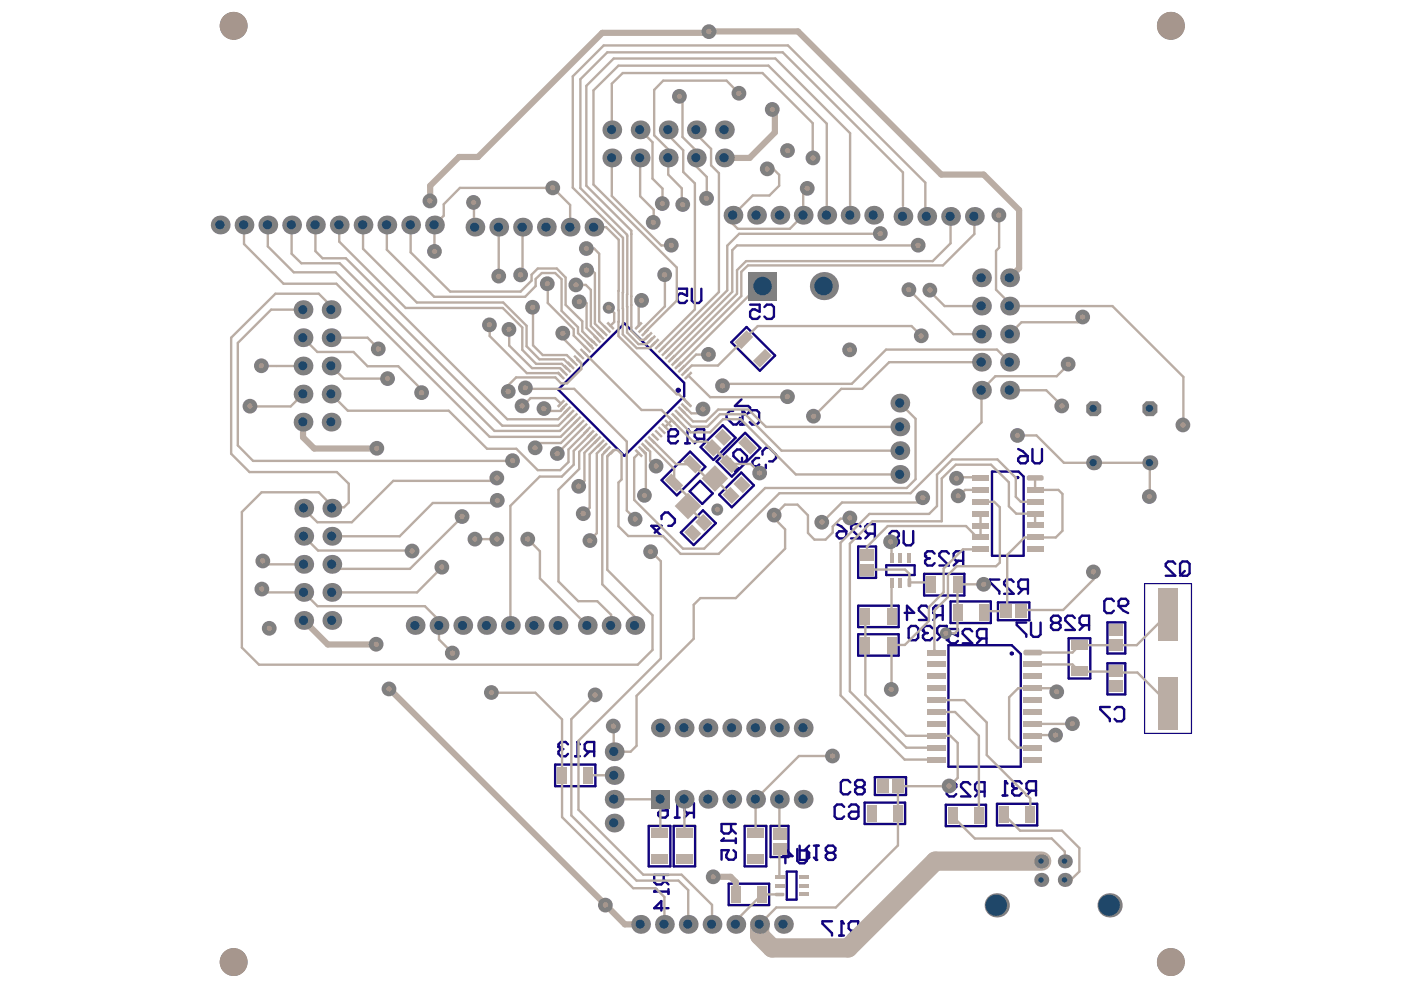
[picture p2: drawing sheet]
<svg xmlns="http://www.w3.org/2000/svg" width="297mm" height="210mm" viewBox="0 0 297 210" stroke-linecap="round" stroke-linejoin="round" font-family="sans-serif">
<g fill="none" stroke="#11037f" stroke-width=".5">
<path d="M155.1 72.6l3.2-3.3 6 6.1-3.2 3.2zM118.4 82.6l14-14 12.7 12.6v2.8l-12.7 12.7zM148.5 94.8l4.7-4.6 2.8 2.6-4.7 4.7zM151.9 97.8l6.1-6 3.2 3.2-6 6zM210.3 100h5.7l1 1v16.8h-6.7zM140.3 101.8l6-6 3.3 3.2-6.1 6zM144.4 112.9l4.6-4.7 2.8 2.7-4.7 4.7zM146.2 104.2l2.2-2.2 2.7 2.6-2.2 2.2zM152.5 104.9l4.7-4.7 2.6 2.7-4.6 4.7zM182 115.9h3.7v6.6h-3.7zM187.9 119.9h6v2h-6zM182 128.4h8.5v4.6h-8.5z"/>
<path d="M182 134.5h8.5v4.5h-8.5zM195.9 121.7h8.6v4.6h-8.6zM201.1 136.8h13.4l1.9 1.9v23.9h-15.3zM201.5 127.5h8.6v4.6h-8.6zM211.6 127.7h6.6v3.8h-6.6zM226.6 135.3h4.6v8.6h-4.6zM234.8 132h3.8v6.6h-3.8zM234.8 140.6h3.8v6.6h-3.8zM117.7 162.1h8.5v4.6h-8.5zM137.5 175.1h4.6v8.6h-4.6zM142.8 175.1h4.6v8.6h-4.6zM153 178.2h3"/>
<path d="M155 174.7v1.5l-.5 .5h-1l-.5-.5v-1.5h3M155 175.7l1 1M156 177.7v1M157.9 175.1h4.6v8.6h-4.6zM163.4 175.1h3.8v6.6h-3.8zM183.3 170.2h8.6v4.5h-8.6zM185.5 164.8h6.6v3.8h-6.6zM200.5 170.6h8.6v4.6h-8.6zM211.4 170.4h8.5v4.6h-8.5zM154.5 187.4h8.6v4.5h-8.6zM166.8 184.8h2.1v5.9h-2.1z"/>
</g>
<path d="M242.7 123.7h9.9v31.8h-9.9z" fill="none" stroke="#11037f" stroke-width=".25"/>
<circle cx="153" cy="178.2" r=".25" fill="#11037f"/>
<path d="M143.6 61.2h2.1v1.5l-1-.5h-.6l-.5 .5v1l.5 .5h1.1l.5-.5M146.7 61.2v2.5l.5 .5h1l.5-.5v-2.5M161 97.1h-.7l-.8 .7v.7l.4 .4M161.7 96.4v-.7l.7-.8h.7l1.4 1.5v.7l-.7 .7h-.7M153.5 177.7l-.5 .5M155.5 180.3l.5 .5v1l-.5 .5h-1l-.5-.5v-.5l.5-1h-1.5v2M166 181.5h2l-1.5-1.5v3M169 180v2.5l.5 .5h1l.6-.5v-2.5" fill="none" stroke="#11037f" stroke-width=".5"/>
<circle cx="159.9" cy="98.9" r=".25" fill="#11037f"/>
<g fill="none" stroke="#11037f" stroke-width=".5">
<path d="M159 64.6h2.1v1.5l-1.1-.5h-.5l-.5 .5v1l.5 .5h1.1l.5-.5M162.1 65.1l.5-.5h1l.5 .5v2l-.5 .5h-1l-.5-.5M159.9 98.9h.7M161 98.5l-.4 .4M162.4 98.5v.7l-.7 .7h-.7l-.4-.3v-.7M177.4 113.1l.5-.5h1.5v1.1l-.5 .5h-1l-.5-.5zM177.4 111.1l1 .5 1 1M182.5 111.6l-.5-.5h-1.1l-.5 .5v.5l2.1 2.1h-2.1M184.5 113.1l-1 1.1M185.5 113.1h-1.5l-.5-.5v-1l.5-.5h1.5v3.1M191.8 129.9h2l-1.5-1.5v3.1M196.8 128.9l-.5-.5h-1l-.5 .5v.5l2 2.1h-2"/>
<path d="M197.7 133.2l-.5-.5h-1l-.5 .5v.5M198.9 130.4l-1 1.1M199.7 134.7l-1 1M199.9 130.4h-1.5l-.5-.5v-1l.5-.5h1.5v3.1M200.7 134.7h-1.5l-.5-.5v-1l.5-.5h1.5v3M179 171.1l-.5-.5h-1l-.5 .5v2l.5 .5h1l.5-.5M180 171.1l.5-.5h1l.5 .5v2l-.5 .5h-1l-.5-.5v-.5l.5-.5h1.5M180.3 165.9l-.5-.5h-1l-.5 .5v2l.5 .5h1l.5-.5M181.8 166.9l-.5 .5v.5l.5 .5h1l.5-.5v-.5l-.5-.5M181.8 166.9l-.5-.5v-.5l.5-.5h1l.5 .5v.5l-.5 .5M181.8 166.9h1"/>
</g>
<circle cx="195.7" cy="133.7" r=".25" fill="#11037f"/>
<path d="M198.2 117.4l-.5-.5h-1.1l-.5 .5v.5M201.2 117.4l-.5-.5h-1l-.5 .5v.5l2 2h-2M203.2 118.9l-1 1M204.2 118.9h-1.5l-.5-.5v-1l.5-.5h1.5v3M192.7 133.2l.5-.5h1l.5 .5v2l-.5 .5h-1l-.5-.5zM195.7 133.7l.5 .5M196.2 134.2h.5M196.2 134.2l-.5 .5v.5l.5 .5h1l.5-.5" fill="none" stroke="#11037f" stroke-width=".5"/>
<circle cx="196.1" cy="117.9" r=".25" fill="#11037f"/>
<path d="M196.1 117.9l.5 .5M196.6 118.4h.5M196.6 118.4l-.5 .5v.5l.5 .5h1.1l.5-.5M216.6 166.1l-.5-.5h-1l-.5 .5v.5M218.6 167.7l-1 1M219.7 167.7h-1.6l-.5-.6v-1l.5-.5h1.6v3.1" fill="none" stroke="#11037f" stroke-width=".5"/>
<circle cx="214.6" cy="166.6" r=".25" fill="#11037f"/>
<path d="M212.6 168.7h1M213.1 165.6v3.1M214.6 166.6l.5 .5M215.1 167.1h.5M215.1 167.1l-.5 .6v.5l.5 .5h1l.5-.5" fill="none" stroke="#11037f" stroke-width=".5"/>
<circle cx="213.1" cy="165.6" r=".25" fill="#11037f"/>
<g fill="none" stroke="#11037f" stroke-width=".5">
<path d="M215.9 97.2l.5-.5h1.5v1l-.5 .5h-1l-.5-.5zM215.9 95.2l1 .5 1 1M218.9 95.2v2.5l.5 .5h1l.5-.5v-2.5M249.2 119.6l-.5-.6h-1l-.5 .6v.5l2 2h-2M250.2 119.6l.5-.6h1l.5 .6v2l-.5 .5h-1l-.5-.5zM211.9 122.9h-2v.5l2 2v.5M214.9 123.4l-.5-.5h-1l-.5 .5v.5l2 2h-2M216.9 124.9l-1 1M217.6 132h-2v.5l2 2v.5M217.9 124.9h-1.5l-.5-.5v-1l.5-.5h1.5v3M218.6 132v2.5l.5 .5h1l.5-.5v-2.5M251.2 121.1l-1 1"/>
<path d="M143.1 173.3h1M143.6 170.3v3M146.1 172.3l-1 1M147.1 172.3h-1.5l-.5-.5v-1l.5-.5h1.5v3M213.1 165.6l.5 .5"/>
</g>
<circle cx="143.6" cy="170.3" r=".25" fill="#11037f"/>
<path d="M122.4 157.3v3M125 159.3l-1 1M126 159.3h-1.5l-.5-.5v-1l.5-.5h1.5v3M121.9 160.3h1.1M139.6 170.3l1 .5 1 1M139.6 172.3l.5-.5h1.5v1l-.5 .5h-1l-.5-.5zM143.6 170.3l.5 .5" fill="none" stroke="#11037f" stroke-width=".5"/>
<circle cx="122.4" cy="157.3" r=".25" fill="#11037f"/>
<path d="M120.4 157.8l-.5-.5h-1l-.5 .5v.5M122.4 157.3l.6 .5" fill="none" stroke="#11037f" stroke-width=".5"/>
<circle cx="118.4" cy="158.3" r=".25" fill="#11037f"/>
<path d="M138.8 112.9l1.5-1.4h-2.2l2.2 2.2M140.3 110.1v-.7l.7-.7h.7l1.4 1.4v.7l-.7 .7h-.7M118.4 158.3l.5 .5M118.9 158.8h.5M118.9 158.8l-.5 .5v.5l.5 .5h1l.5-.5M177.9 198.4h1M178.4 195.3v3.1M180.9 197.3l-1 1.1M182 197.3h-1.6l-.5-.5v-1l.5-.5h1.6v3.1" fill="none" stroke="#11037f" stroke-width=".5"/>
<circle cx="178.4" cy="195.3" r=".25" fill="#11037f"/>
<path d="M169.5 179.3v3h1.6l.5-.5v-1l-.5-.5h-1.6M171.6 179.3l-1.1 1M172.6 179.3h1M173.1 179.3v3M176.4 195.3h-2v.5l2 2.1v.5M178.4 195.3l.5 .5" fill="none" stroke="#11037f" stroke-width=".5"/>
<circle cx="173.1" cy="182.3" r=".25" fill="#11037f"/>
<g fill="none" stroke="#11037f" stroke-width=".5">
<path d="M154.1 97.4l2.2 2.2-.4 .3 .7-.7M155.5 96l.8-.7h.7l1.4 1.4v.7l-.7 .7h-.7l-1.5-1.4zM157.3 97.1v1.4M189.1 114.1l-.5 .5v.5l.5 .5h1l.5-.5v-.5l-.5-.5M189.1 114.1l-.5-.5v-.5l.5-.5h1l.5 .5v.5l-.5 .5M189.1 114.1h1M191.6 112.6v2.5l.5 .5h1l.5-.5v-2.5M201.1 133.4h2v1.5l-1-.5h-.5l-.5 .5v1l.5 .5h1l.5-.5M206.1 133.9l-.5-.5h-1l-.5 .5v.5l2 2h-2M208.1 135.4l-1 1M209.2 135.4h-1.6l-.5-.5v-1l.5-.5h1.6v3M200.7 167.3h1.5l.5-.5v-.5l-.5-.5h-1l-.5 .5v2.1l.5 .5h1l.5-.5"/>
<path d="M205.7 166.3l-.5-.5h-.9l-.5 .5v.5l1.9 2.1h-1.9M207.7 167.9l-1 1M208.8 167.9h-1.6l-.5-.6v-1l.5-.5h1.6v3.1M172.6 181.8l.5 .5M175.6 180.8l-.5 .5v.5l.5 .5h1l.5-.5v-.5l-.5-.5M175.6 180.8l-.5-.5v-.5l.5-.5h1l.5 .5v.5l-.5 .5M175.6 180.8h1"/>
</g>
<circle cx="154.1" cy="97.4" r=".25" fill="#11037f"/>
<g fill="none" stroke="#11037f" stroke-width=".5">
<path d="M154.1 97.4h.7M223.3 132.1l-.5-.5v-.6l.5-.5h1.1l.5 .5v.6l-.5 .5M223.3 132.1l-.5 .5v.5l.5 .5h1.1l.5-.5v-.5l-.5-.5M223.3 132.1h1.1M227.9 131l-.5-.5h-1l-.5 .5v.6l2 2h-2M229.9 132.6l-1 1M230.9 132.6h-1.5l-.5-.5v-1.1l.5-.5h1.5v3.1M236.2 127.5l-.5-.5h-1.1l-.5 .5v2l.5 .5h1.1l.5-.5M237.2 127.5l.5-.5h1l.5 .5v.5l-.5 .5h-1.5zM237.2 128.5l1 1 1 .5M138.7 189h3M140.7 185.5v1.5l-.5 .5h-1l-.5-.5v-1.5h3"/>
<path d="M140.7 186.5l1 1M141.7 188.5v1"/>
</g>
<circle cx="138.7" cy="189" r=".25" fill="#11037f"/>
<path d="M156.9 90h1M157.4 87v3M158.9 87.5l.5-.5h1.1l.5 .5v2l-.5 .5h-1.1l-.5-.5M139.2 188.5l-.5 .5M141.7 192.6h-3l1.5-1.6v2.1" fill="none" stroke="#11037f" stroke-width=".5"/>
<circle cx="157.4" cy="87" r=".25" fill="#11037f"/>
<path d="M145.3 94h1M145.8 91v3M148.3 93l-1 1M149.3 93h-1.5l-.5-.5v-1l.5-.5h1.5v3M155.5 87.1h-.8l-.7 .8v.7l1.5 1.4h.7l.7-.7v-.7M157.2 84.7l-1.4 1.4h2.8l.4 .3v.7l-.7 .8h-.7M157.4 87l.5 .5M235.3 149.9h-2v.5l2 2v.5M236.3 150.4l.5-.5h1l.5 .5v2l-.5 .5h-1l-.5-.5" fill="none" stroke="#11037f" stroke-width=".5"/>
<circle cx="145.8" cy="91" r=".25" fill="#11037f"/>
<g fill="none" stroke="#11037f" stroke-width=".5">
<path d="M141.7 92.5h1.5l.5-.5v-.5l-.5-.5h-1l-.5 .5v2l.5 .5h1l.5-.5M145.8 91l.5 .5"/>
<circle cx="143.8" cy="82.7" r=".3"/>
<circle cx="215.8" cy="101.2" r=".1"/>
<circle cx="214.5" cy="138.6" r=".2"/>
</g>
<path d="M94.1 43.3v2.4M70.2 64.9v.8M53.1 86.1v.1M64.4 107.8v.1M70.4 107.2v.6l.2-.2M71.4 100.1l2.5 2.5M55.6 124.9l.7 .7M93.1 131.5v1.1" fill="none" stroke="#baada4" stroke-width=".5"/>
<circle cx="100.7" cy="114.3" r=".25" fill="#baada4"/>
<path d="M100.5 48l.2 .2M105.4 101.4v.6M105.5 106.1l-.5 .5" fill="none" stroke="#baada4" stroke-width=".5"/>
<circle cx="105.4" cy="101.4" r=".25" fill="#baada4"/>
<g fill="none" stroke="#baada4" stroke-width=".5">
<path d="M113.6 59.1v1.6M118.4 79.1l.5 .5M120.2 78.2h.1M120.2 75.3l1.5 1.5M120.9 77.5h.1M122.4 76.1v.1M123 63.9l-.1 .1M109.4 80l-1.6 1.6M117.7 84.4l1.2 1.2M117.8 80l1.2 1.3M118.2 96.1v.1M120.5 95.3v2.7"/>
<path d="M121.6 95.6v2.9M124.5 91.2v.1M125.2 91.9v.1M125.9 92.6v.1M125 107.7l-1.3 1.2M126.5 113l-1.4 1.5v.2"/>
</g>
<circle cx="125.2" cy="73.3" r=".25" fill="#baada4"/>
<g fill="none" stroke="#baada4" stroke-width=".5">
<path d="M124.4 57.3h1.1l.6 .6M124.4 52.7h1.6l1 1.1M132.9 49.8l.1 .2M133.9 48.9v.8M124 63.9l.4 .4M124.2 60.4l1.1 1.1M125.2 73.3h.1M125.7 72.5l.2 .1M126.6 71.8v.1M130.2 68.3l-.8 .8M131.1 68.2h.1M131.1 65.8h.1"/>
<path d="M131.1 61.7h.1M132 70.9l3 2.9M132 68.6h.1M132 65.4l.1 .1M132.1 62l-.1 .1M132.9 65h.1M133 68.9l-.1 .1M133.9 62.8v1.9M133.9 69.3v.8M137.5 71.2l-.9 .9M138.2 71.9l-1.1 1.1M138.9 72.6l-1.2 1.2"/>
<path d="M130.9 95.4h-.6l-1.5 1.4M136.1 95.4l.8 .8M137.2 95.2l.6 .6v1.9M142.4 89.1l-1.4 1.4M142.9 99.4v3M132.9 108.3l1.9 1.8M136.9 104.8l-.2 .3M138 117h.1M130.2 164.4h.1M140 176.4l-.2 .2"/>
</g>
<circle cx="141" cy="90.5" r=".25" fill="#baada4"/>
<path d="M140.2 52h2.2" fill="none" stroke="#baada4" stroke-width=".5"/>
<circle cx="140.5" cy="43.2" r=".25" fill="#baada4"/>
<path d="M141.7 27.5v1.1M141.7 31.7v1.8M143.9 83.6l2 2M144.6 87l2.3 2.3" fill="none" stroke="#baada4" stroke-width=".5"/>
<circle cx="145" cy="84.7" r=".25" fill="#baada4"/>
<path d="M144.1 20.4l.6 .6M144.6 43.2l.2 .2M158.2 55.4l-1.9 1.9M158.6 56.3l-1.4 1.3M149.1 87.1l-.6 .5M153.7 81.4l-.5 .4" fill="none" stroke="#baada4" stroke-width=".5"/>
<path d="M150.4 6.7l-.3 .3" fill="none" stroke="#baada4" stroke-width="1.3"/>
<circle cx="160.2" cy="169.5" r=".25" fill="#baada4"/>
<g fill="none" stroke="#baada4" stroke-width=".5">
<path d="M156.7 19.8l-2.7-2.7h-13.4l-1.9 2v9.6l3 3M129.7 27.5v-9.7l2.3-2.3h29.7l10.6 10.6v7.3l.2 .1M129.7 33.5v8.1l10.5 10.4M135.7 33.5v8.1l2.9 2.9v2.7M135.7 27.5l2.6 2.7v7.7l2.2 2.1v3.2M141.7 33.5v3.5l2.9 2.9v3.3M141.7 28.6l3.2 3.3v4.6l2.4 2.4v26.7l-7.7 7.7M144.7 21v8l2.9 3v3.3l2.3 2.2v4.6M147.6 27.5v.9l3.2 3.2v3.4l1.6 1.7v25.2l-12.1 12.1M162.7 35.9h1.3l1.2 1.2v2.3l-2.1 2.1h-3.5l-4.2 4.1v1.9l1 1h11.1l2.8-2.9v-4.8l.9-.9M51.7 47.7v4l8.4 8.5h11.2l32.5 32.4h15.1l3.5-3.5M56.8 47.7v4.5l5.5 5.5h8.9l33.6 33.7h13.9l3-3"/>
<path d="M61.8 47.7v6.1l2.1 2h8.1l34.5 34.5h11.9l2.6-2.6M66.9 47.7v5.5l1.5 1.6h4.9l34.3 34.1h10.8l1.9-1.9M71.9 47.7v3.5l14.1 14.1h20.6l4.1 4.1v4.8l3 2.9h5.4l1.1 1.1M77 47.7v5l11.4 11.4h18.3l4.9 5v4.3l2.8 2.8h5.2l1.3 1.3M82 47.7v5.2l10.1 10h19.2l2.3-2.2M87.1 47.7v5.8l8.3 8.3h15l2.3-2.3v-1.3l1.3-1.3h4.1l1.8 1.9v5.8l3.6 3.5v2.1l2.2 2.3M94.1 45.7l-2 2v5.2M94.1 43.3l3.4-3.5h19.7l3.7 3.7v4.7M100.5 43v5M105.7 48.2l.1 10.4M110.8 48.2v10l-.4 .1M113.6 59.1l1.3-1.2h2.8l1.4 1.3v6.7l3.4 3.5v1.2l2.7 2.7"/>
<path d="M125.9 48.2h2.6l2.7 2.6v10.9M126.1 57.9v10.7l1.9 1.9M127 53.8v14.3l1.7 1.7M133 50l-.1 15M133.9 49.7v13.1M141 58.3v6.6l-4.8 4.8M156.3 57.3v5l-13.9 13.8M157.2 57.6v5.2l-14.1 14M175.3 45.3v-19.1l-12.4-12.3h-31.8l-5.3 5.3v19.9l17.7 17.6v7l-6.7 6.7M180.2 45.3v-17.1l-15.8-15.8h-34.3l-5.8 5.8v21.2l9.6 9.5M186.7 49.6h-30l-2.5 2.5v9.5l-13.2 13.1M191.4 43.7v-7.1l-25.4-25.5h-37.2l-5.7 5.7v23.1l9.8 9.9"/>
<path d="M194.7 52h-38.4l-1 1v8.9l-13.6 13.5M196.2 45.5v-6.8l-29.1-29.1h-39.1l-6.6 6.6v23.6l10.7 10.6v11.6M201.5 45.5v6.1l-3.7 3.8h-39.6M206.6 45.5v4.1l-6.7 6.7h-41.3M211.8 45.6v6.9l-.6 .7v8.2l2.9 2.9v.6h21.8l15 15v10.2M55.5 77.6h3M58.6 77.6h5.7M64.3 71.6l3 3h7.7l2.9 3.1h6.5l5 4.9v.7M64.3 65.7h-6.8l-7.1 7v21.7l3.3 3.3h55M70.2 64.9l-2.6-2.6h-9.2l-9.4 9.3v24.6l3.9 3.9h18.5M70.2 71.6h7.7l2.4 2.4M70.2 77.6l2.7 2.7h9.4"/>
<path d="M103.8 68.9v2.3l7.9 7.9h6.7M108 69.8v3.5l4.8 4.8h6l.8 .8M113 65.2v8l2.1 2.1h5.1M116.1 60.2v4l5.5 5.6v1.3l2.9 2.9M119.4 70.7l.3-.4v1.8l3.4 3.3M122.2 60.4h2M122.4 76.2l.9 .8v1.3l-3.1 3h-1.2M123 63.9h1M123.8 74.7l12.2 12.2h4.3l6.7 6.7h2.9l4.7 4.8h4.6l1.9 1.9M124.4 64.3v5.2l2.2 2.3M125.3 61.5v7.6l2 2.1M129.2 65.2l1 1.2v1.9"/>
<path d="M131.1 61.7v4.1M131.1 68.2v3l12.4 12.4h.4M131.2 65.8v2.4M132 62.1v3.3M132 68.6v2.3M132.1 65.5v3.1M132.9 69v1.5l2.5 2.5h1.7M133 65v3.9M133.9 64.7v4.6M133.9 70.1l1.9 2h.8M135 73.8h2.7M136.1 63.7l-.7 .7v4.7"/>
<path d="M145.9 79.6l4.7 4.6 16.4-.1M150.3 75.2h-2.7l-3 3M161.8 60.7h-1l-16.9 16.9M192.8 61.5l9.3 9.3h6M195.4 71.2l-2.1-2.1h-32.6l-8.5 8.4h-5.5l-1.5 1.4M197.2 61.9l3.1 3h7.8M208.1 76.8h-19.6l-5.7 5.6h-4.4l-5.8 5.8M214.1 76.8l-2.7-2.7h-23.5l-7.3 7.3h-26.9M226.6 77.2l-2.6 2.6h-13l-2.9 2.9v6.9l-15 15h-27.9l-12.8 12.8h-8.1l-3.7-3.7h-7.4l-2.1-2.1v-9.3l.7-.6v-5.4l-.9-.9M229.6 67.2l-1.1 1.1h-11.9l-2.5 2.5M64.3 83.6l-2.7 2.6h-8.5M70.2 83.6l3.5 3.5h21.4l8.2 8h6.2l4.5 4.6h4.8l1.7-1.7"/>
<path d="M107.8 81.6v1.4M109.4 80h8.4M111.4 82.2l.2 .2h10.1l11.2 11.2v14.7M117.7 84.4h-5.2l-1.7 1.7M119.6 86.3l-.7 .8h-3.5v-.4M121.6 98.5l-2.5 2.5h-4.7l-6.2 6.2v25.4M123.1 89.8l-4.2 4.1h-4.4l-1 1M123.8 90.5l-5.6 5.6M124.5 91.3l-4 4M125.2 92l-3.6 3.6M125.9 92.7l-3.1 3.1v3.6l-4.4 4.4v19.5l4.2 4.2h4l3 2.8v2.3M126.6 93.3l-2.7 2.7v6l-1.2 1.1"/>
<path d="M127.3 94l-2.3 2.3v11.4M128 94.7l-1.5 1.5v16.8M128.7 95.4l-1 1.1v27.4l6.9 6.9v1.8M128.8 96.8v24l9.5 9.6v7.4l-3.1 3.1h-80.3l-3.6-3.6v-28.7l4.2-4.2h12.1l2.8 2.8M136.8 94.7l.4 .5M136.9 96.2v8.6M137.5 94l5.4 5.4M137.8 97.7l1.4 1.1M138.2 93.3l5.1 5.1h3.6l3.1 3.1h1.6l3.5 3.5M143.1 88.4l3.3 3.3h4.2l2.7-2.8h3.8l11.6 11.7h22.1M143.8 87.7l2.8 2.8h3.4l2.6-2.7h5.4l7.7 7.8h25.1M145.2 86.3l1.4 1.3h1.9"/>
<path d="M146.9 89.3h2.8l2.6-2.5h6.4l3.7 3.7h28.4M149.1 86.8v.3M150.8 94.4l3.4 3.4M190.8 85.5l3.3 3.3v12.8l-1.9 1.9h-30l-12.9 12.8h-4.5l-10.3-10.3v-8.9l.9-1M214.1 82.7h7.7l3.4 3.4M215.8 92.3h4l5.8 5.8h18.2v7.2M55.8 118.9l.7 .8h7.9M64.4 106.9v.9M64.4 113.7l3 3h19.9l.2 .2M73.9 102.6v3.9l-1 1.1h-2.3M98.1 109.5l-11.2 11.1h-15.5l-1-.9M100.7 114.3h4.7"/>
<path d="M105 106.6h-13.2l-7.1 7.1h-14.3M105.4 102h-22l-8.8 8.7h-7.3l-2.9-2.8M111.9 114.3l2.6 2.6v5.7l10 10M138.1 117l2 2v20.6l-17.5 17.5v14.6l13.8 13.8h8.1l6.5 6.4v4.1M142.9 102.4l2.9 2.8v2.1l3.4 3.5M180.3 109.8l-.2 .2h-1.9l-1.6 1.6v1.3l-1.6 1.5h-2.3l-1.4-1.4v-3.7l-2.2-2.3h-2.7l-2.2 2.2v.8l2.3 2.2v4.1l-10.5 10.5h-7.5l-1.4 1.4v7.2l-12.1 12.1v10.6l-1.3 1.3-3.6-.1v-5.3M188.9 114.9l.1 3.4M195.7 105.6l-1 .9h-16.2l-4.2 4.2M207.9 106.4h2.9l1.2 1.2v11.7l-.8 .8h-8.4l-1.8 1.8v4.7l-3 3h.1v8.3l.5 .5M207.9 101.3l-.1-.1h-5.2l.3 .3M207.9 108.9v5.1h-.7l-2.4-2.5h-16.6l-4.4 4.4v1.7M207.9 103.9h-3.3l-1.4 1.2"/>
<path d="M207.9 116.5h-3.7l-4.1 4.1v5l-3.2 3.1v3l-5.1 5h-2.8v9.5M219.5 106.4h-3.1l-1-1.1v-4l-3.9-3.9h-9.6l-3.2 3.2v6.7l-1.7 1.7h-12.7l-6.1 6.1v32.3l13.6 13.6h6.8M219.5 101.3v2.6h4.9l.9 .8v7.8l-1.5 1.5h-6.6l-3.7 3.6v12M219.5 111.4v-2.5h-4l-1.6-1.6v-5l-3.8-3.8h-7.5l-2.9 3v9h-14.7l-4.8 4.8v31.3l11.9 11.9h6.5M56.3 125.6h8.1l2.9 2.9h22.8l3 3M93.1 132.6v3l2.9 2.9M93.7 120.3l-5.3 5.3h-18M183.5 130.7v16.6l8.6 8.7h9.4l1.6 1.5v7.4l-1.8 1.8h-10.9v12.5l-13.2 13.2h-12.6l-3.5 3.6M183.8 120.8h8.1l.9 .9v1.8h4.1l.5 .4M189 123.5v7.2M208.7 123.9h-5.7v9.8l-.6 .6h-1.8M213.3 129.6h-4.5l-.2 .2"/>
<path d="M231.9 121.3v1.5l-6.5 6.5h-8.6l-.3 .3M247.6 130.2l-6.6 6.6h-12.1l-1.5 1.6h-8.5M104.3 146.9h9.2l5.7 5.6v20.7l15.1 15.1h4.7l1.9 1.9v5.8M126.2 147.4l-5.1 5.1v20.4l13.9 13.8h8.8l2.1 2v7.3M198.6 151h3.9l5 5v16.9M198.6 148.4h5.9l4.7 4.8v6.9l9.2 9.2v3.4M218.9 140.9h8.5l1.5 1.5h7.6l.2 .2h4.5l6.4 6.4M218.9 153.5h8.5M223.8 155.9h-4.7l-.2 .1M224.1 146.7l-.8-.8h-7.4l-1.9 1.9v8.9l1.8 1.8h3.1M124.8 164.4h5.4M130.2 169.5h9.8v6.9"/>
<path d="M145.1 169.5v7.1M165.2 169.5v7.3M176.6 160.3h-7.2l-9.2 9.2v7.1M202 172.9l-.1 .1 4.8 4.8h16.3l2.8 2.8v2M212.9 172.7l3.4 3.4h8.9l3.6 3.7v5l-1.8 1.8h-1.2M165.2 180v5.9M165.3 189.6h-3.7l-5.6 5.6v.8"/>
</g>
<path d="M150.1 7h-22.4l-26.4 26.3h-4l-6.1 6.1v3.2M150.4 6.7h18.8l30.4 30.3h9l7.5 7.5v12.4l-2 2M163.8 23.2l.5 .5v4.4l-5.4 5.4h-5.3M64.3 89.5v3.2l2.3 2.4h13.4M64.4 131.6l5.1 5h10.3M82.6 146.1l49.9 49.9h3.3M151.3 185.9h3.6l1.1 1.1v2.6" fill="none" stroke="#baada4" stroke-width="1.3"/>
<path d="M220.9 182.6h-22.6l-18.5 18.4h-16.1l-2.6-2.6v-2.4" fill="none" stroke="#baada4" stroke-width="4.1"/>
<circle cx="248.3" cy="204" r="2.95" fill="#808080"/>
<circle cx="248.3" cy="204" r="2.95" fill="#a6968d"/>
<circle cx="49.5" cy="204" r="2.95" fill="#808080"/>
<circle cx="49.5" cy="204" r="2.95" fill="#a6968d"/>
<circle cx="49.5" cy="5.5" r="2.95" fill="#808080"/>
<circle cx="49.5" cy="5.5" r="2.95" fill="#a6968d"/>
<circle cx="248.3" cy="5.5" r="2.95" fill="#808080"/>
<circle cx="248.3" cy="5.5" r="2.95" fill="#a6968d"/>
<circle cx="180.1" cy="74.2" r="1.56" fill="#808080"/>
<circle cx="180.1" cy="74.2" r=".55" fill="#a6968d"/>
<circle cx="57.1" cy="133.2" r="1.56" fill="#808080"/>
<circle cx="57.1" cy="133.2" r=".55" fill="#a6968d"/>
<circle cx="167" cy="31.9" r="1.56" fill="#808080"/>
<circle cx="167" cy="31.9" r=".58" fill="#a6968d"/>
<circle cx="152.1" cy="108" r="1.27" fill="#808080"/>
<circle cx="152.1" cy="108" r=".57" fill="#a6968d"/>
<circle cx="116" cy="60.2" r="1.56" fill="#808080"/>
<circle cx="116" cy="60.2" r=".55" fill="#a6968d"/>
<circle cx="110.4" cy="58.3" r="1.56" fill="#808080"/>
<circle cx="110.4" cy="58.3" r=".58" fill="#a6968d"/>
<circle cx="104.2" cy="146.8" r="1.56" fill="#808080"/>
<circle cx="104.2" cy="146.9" r=".58" fill="#a6968d"/>
<circle cx="129.1" cy="65.2" r="1.27" fill="#808080"/>
<circle cx="129.1" cy="65.2" r=".57" fill="#a6968d"/>
<circle cx="111.4" cy="82.2" r="1.56" fill="#808080"/>
<circle cx="111.4" cy="82.2" r=".57" fill="#a6968d"/>
<circle cx="134.7" cy="110.1" r="1.56" fill="#808080"/>
<circle cx="134.6" cy="110" r=".57" fill="#a6968d"/>
<circle cx="137.9" cy="117" r="1.56" fill="#808080"/>
<circle cx="137.9" cy="117" r=".57" fill="#a6968d"/>
<circle cx="176.5" cy="160.3" r="1.56" fill="#808080"/>
<circle cx="176.5" cy="160.3" r=".57" fill="#a6968d"/>
<circle cx="172.5" cy="88.2" r="1.56" fill="#808080"/>
<circle cx="172.5" cy="88.2" r=".57" fill="#a6968d"/>
<circle cx="149" cy="86.7" r="1.56" fill="#808080"/>
<circle cx="149" cy="86.8" r=".58" fill="#a6968d"/>
<circle cx="188.8" cy="114.9" r="1.56" fill="#808080"/>
<circle cx="188.8" cy="114.9" r=".58" fill="#a6968d"/>
<circle cx="167" cy="84.1" r="1.56" fill="#808080"/>
<circle cx="166.9" cy="84.1" r=".58" fill="#a6968d"/>
<circle cx="243.7" cy="105.3" r="1.56" fill="#808080"/>
<circle cx="243.7" cy="105.3" r=".57" fill="#a6968d"/>
<circle cx="231.8" cy="121.3" r="1.56" fill="#808080"/>
<circle cx="231.8" cy="121.2" r=".57" fill="#a6968d"/>
<circle cx="215.7" cy="92.3" r="1.56" fill="#808080"/>
<circle cx="215.7" cy="92.3" r=".57" fill="#a6968d"/>
<circle cx="195.3" cy="71.2" r="1.56" fill="#808080"/>
<circle cx="195.3" cy="71.2" r=".58" fill="#a6968d"/>
<circle cx="125.1" cy="114.6" r="1.56" fill="#808080"/>
<circle cx="125" cy="114.6" r=".58" fill="#a6968d"/>
<circle cx="100.7" cy="114.3" r="1.56" fill="#808080"/>
<circle cx="100.7" cy="114.3" r=".58" fill="#a6968d"/>
<circle cx="105.3" cy="114.3" r="1.56" fill="#808080"/>
<circle cx="105.4" cy="114.3" r=".58" fill="#a6968d"/>
<circle cx="111.9" cy="114.3" r="1.56" fill="#808080"/>
<circle cx="111.9" cy="114.3" r=".58" fill="#a6968d"/>
<circle cx="107.8" cy="83" r="1.56" fill="#808080"/>
<circle cx="107.7" cy="83" r=".58" fill="#a6968d"/>
<circle cx="105.3" cy="101.3" r="1.56" fill="#808080"/>
<circle cx="105.4" cy="101.3" r=".57" fill="#a6968d"/>
<circle cx="112.9" cy="65.1" r="1.56" fill="#808080"/>
<circle cx="112.9" cy="65.2" r=".58" fill="#a6968d"/>
<circle cx="107.9" cy="69.8" r="1.56" fill="#808080"/>
<circle cx="107.9" cy="69.8" r=".55" fill="#a6968d"/>
<circle cx="226.5" cy="77.2" r="1.56" fill="#808080"/>
<circle cx="226.5" cy="77.2" r=".58" fill="#a6968d"/>
<circle cx="138.5" cy="47.1" r="1.56" fill="#808080"/>
<circle cx="138.5" cy="47.2" r=".57" fill="#a6968d"/>
<circle cx="140.9" cy="58.2" r="1.56" fill="#808080"/>
<circle cx="140.9" cy="58.3" r=".58" fill="#a6968d"/>
<circle cx="142.3" cy="52" r="1.56" fill="#808080"/>
<circle cx="142.3" cy="52" r=".57" fill="#a6968d"/>
<circle cx="119.3" cy="70.6" r="1.56" fill="#808080"/>
<circle cx="119.3" cy="70.7" r=".58" fill="#a6968d"/>
<circle cx="153.2" cy="81.8" r="1.56" fill="#808080"/>
<circle cx="153.2" cy="81.8" r=".58" fill="#a6968d"/>
<circle cx="118.2" cy="96.2" r="1.56" fill="#808080"/>
<circle cx="118.1" cy="96.2" r=".58" fill="#a6968d"/>
<circle cx="113.5" cy="94.9" r="1.56" fill="#808080"/>
<circle cx="113.4" cy="94.9" r=".57" fill="#a6968d"/>
<circle cx="139.1" cy="98.8" r="1.56" fill="#808080"/>
<circle cx="139.1" cy="98.8" r=".57" fill="#a6968d"/>
<circle cx="136.6" cy="105" r="1.56" fill="#808080"/>
<circle cx="136.6" cy="105" r=".55" fill="#a6968d"/>
<circle cx="225.1" cy="86.1" r="1.56" fill="#808080"/>
<circle cx="225.1" cy="86.1" r=".57" fill="#a6968d"/>
<circle cx="136" cy="63.7" r="1.56" fill="#808080"/>
<circle cx="136" cy="63.7" r=".58" fill="#a6968d"/>
<circle cx="122.7" cy="103.1" r="1.56" fill="#808080"/>
<circle cx="122.7" cy="103.1" r=".58" fill="#a6968d"/>
<circle cx="123.7" cy="108.9" r="1.56" fill="#808080"/>
<circle cx="123.6" cy="108.9" r=".58" fill="#a6968d"/>
<circle cx="87.4" cy="116.8" r="1.56" fill="#808080"/>
<circle cx="87.4" cy="116.9" r=".57" fill="#a6968d"/>
<circle cx="93.7" cy="120.3" r="1.56" fill="#808080"/>
<circle cx="93.7" cy="120.2" r=".57" fill="#a6968d"/>
<circle cx="105.4" cy="106.1" r="1.56" fill="#808080"/>
<circle cx="105.4" cy="106.1" r=".57" fill="#a6968d"/>
<circle cx="98" cy="109.5" r="1.56" fill="#808080"/>
<circle cx="98" cy="109.5" r=".57" fill="#a6968d"/>
<circle cx="122.8" cy="64" r="1.56" fill="#808080"/>
<circle cx="122.8" cy="64" r=".58" fill="#a6968d"/>
<circle cx="122.1" cy="60.4" r="1.56" fill="#808080"/>
<circle cx="122.1" cy="60.4" r=".57" fill="#a6968d"/>
<circle cx="124.3" cy="52.7" r="1.56" fill="#808080"/>
<circle cx="124.3" cy="52.7" r=".57" fill="#a6968d"/>
<circle cx="124.4" cy="57.3" r="1.56" fill="#808080"/>
<circle cx="124.4" cy="57.3" r=".57" fill="#a6968d"/>
<circle cx="89.4" cy="83.2" r="1.56" fill="#808080"/>
<circle cx="89.4" cy="83.3" r=".58" fill="#a6968d"/>
<circle cx="80.2" cy="74" r="1.56" fill="#808080"/>
<circle cx="80.2" cy="74" r=".58" fill="#a6968d"/>
<circle cx="103.8" cy="68.9" r="1.56" fill="#808080"/>
<circle cx="103.7" cy="68.9" r=".58" fill="#a6968d"/>
<circle cx="82.2" cy="80.3" r="1.56" fill="#808080"/>
<circle cx="82.2" cy="80.2" r=".57" fill="#a6968d"/>
<circle cx="108.7" cy="97.7" r="1.56" fill="#808080"/>
<circle cx="108.7" cy="97.7" r=".57" fill="#a6968d"/>
<circle cx="115.3" cy="86.6" r="1.56" fill="#808080"/>
<circle cx="115.3" cy="86.7" r=".58" fill="#a6968d"/>
<circle cx="110.7" cy="86.1" r="1.56" fill="#808080"/>
<circle cx="110.7" cy="86.1" r=".55" fill="#a6968d"/>
<circle cx="105.7" cy="58.5" r="1.56" fill="#808080"/>
<circle cx="105.7" cy="58.6" r=".58" fill="#a6968d"/>
<circle cx="197.1" cy="61.5" r="1.56" fill="#808080"/>
<circle cx="197.2" cy="61.5" r=".58" fill="#a6968d"/>
<circle cx="194.7" cy="52" r="1.56" fill="#808080"/>
<circle cx="194.6" cy="52" r=".58" fill="#a6968d"/>
<circle cx="186.6" cy="49.5" r="1.56" fill="#808080"/>
<circle cx="186.6" cy="49.5" r=".57" fill="#a6968d"/>
<circle cx="192.7" cy="61.4" r="1.56" fill="#808080"/>
<circle cx="192.7" cy="61.4" r=".58" fill="#a6968d"/>
<circle cx="150.2" cy="75.1" r="1.56" fill="#808080"/>
<circle cx="150.2" cy="75.2" r=".58" fill="#a6968d"/>
<circle cx="100.4" cy="42.9" r="1.56" fill="#808080"/>
<circle cx="100.4" cy="42.9" r=".57" fill="#a6968d"/>
<circle cx="201.2" cy="166.6" r="1.56" fill="#808080"/>
<circle cx="201.2" cy="166.6" r=".57" fill="#a6968d"/>
<circle cx="224" cy="146.7" r="1.56" fill="#808080"/>
<circle cx="224" cy="146.7" r=".57" fill="#a6968d"/>
<circle cx="227.4" cy="153.4" r="1.56" fill="#808080"/>
<circle cx="227.4" cy="153.4" r=".57" fill="#a6968d"/>
<circle cx="223.8" cy="155.9" r="1.56" fill="#808080"/>
<circle cx="223.8" cy="155.9" r=".57" fill="#a6968d"/>
<circle cx="189" cy="146.2" r="1.56" fill="#808080"/>
<circle cx="189" cy="146.2" r=".57" fill="#a6968d"/>
<circle cx="126.2" cy="147.3" r="1.56" fill="#808080"/>
<circle cx="126.2" cy="147.4" r=".58" fill="#a6968d"/>
<circle cx="130" cy="153.9" r="1.56" fill="#808080"/>
<circle cx="130" cy="154" r=".58" fill="#a6968d"/>
<circle cx="164.1" cy="109.2" r="1.56" fill="#808080"/>
<circle cx="164.1" cy="109.2" r=".57" fill="#a6968d"/>
<circle cx="161.1" cy="100.3" r="1.56" fill="#808080"/>
<circle cx="161" cy="100.3" r=".57" fill="#a6968d"/>
<circle cx="95.9" cy="138.5" r="1.56" fill="#808080"/>
<circle cx="95.9" cy="138.5" r=".58" fill="#a6968d"/>
<circle cx="55.5" cy="124.9" r="1.56" fill="#808080"/>
<circle cx="55.5" cy="124.9" r=".58" fill="#a6968d"/>
<circle cx="149.8" cy="42.1" r="1.56" fill="#808080"/>
<circle cx="149.8" cy="42" r=".58" fill="#a6968d"/>
<circle cx="162.7" cy="35.8" r="1.56" fill="#808080"/>
<circle cx="162.7" cy="35.8" r=".57" fill="#a6968d"/>
<circle cx="172.4" cy="33.5" r="1.56" fill="#808080"/>
<circle cx="172.4" cy="33.5" r=".58" fill="#a6968d"/>
<circle cx="171.2" cy="39.9" r="1.56" fill="#808080"/>
<circle cx="171.1" cy="39.9" r=".57" fill="#a6968d"/>
<circle cx="211.8" cy="45.6" r="1.56" fill="#808080"/>
<circle cx="211.8" cy="45.6" r=".58" fill="#a6968d"/>
<circle cx="250.8" cy="90.1" r="1.56" fill="#808080"/>
<circle cx="250.8" cy="90.1" r=".57" fill="#a6968d"/>
<circle cx="174.2" cy="110.7" r="1.56" fill="#808080"/>
<circle cx="174.3" cy="110.7" r=".58" fill="#a6968d"/>
<circle cx="195.6" cy="105.5" r="1.56" fill="#808080"/>
<circle cx="195.7" cy="105.5" r=".57" fill="#a6968d"/>
<circle cx="53" cy="86.1" r="1.56" fill="#808080"/>
<circle cx="53" cy="86.1" r=".57" fill="#a6968d"/>
<circle cx="55.7" cy="118.9" r="1.56" fill="#808080"/>
<circle cx="55.7" cy="118.9" r=".58" fill="#a6968d"/>
<circle cx="55.4" cy="77.6" r="1.56" fill="#808080"/>
<circle cx="55.4" cy="77.6" r=".55" fill="#a6968d"/>
<circle cx="92.1" cy="53.3" r="1.56" fill="#808080"/>
<circle cx="92.2" cy="53.3" r=".57" fill="#a6968d"/>
<circle cx="117.2" cy="39.8" r="1.56" fill="#808080"/>
<circle cx="117.2" cy="39.8" r=".58" fill="#a6968d"/>
<circle cx="140.4" cy="43.2" r="1.56" fill="#808080"/>
<circle cx="140.4" cy="43.1" r=".57" fill="#a6968d"/>
<circle cx="144.8" cy="43.4" r="1.56" fill="#808080"/>
<circle cx="144.7" cy="43.4" r=".58" fill="#a6968d"/>
<circle cx="144" cy="20.4" r="1.56" fill="#808080"/>
<circle cx="144" cy="20.4" r=".55" fill="#a6968d"/>
<circle cx="156.7" cy="19.8" r="1.56" fill="#808080"/>
<circle cx="156.6" cy="19.8" r=".58" fill="#a6968d"/>
<circle cx="229.5" cy="67.2" r="1.56" fill="#808080"/>
<circle cx="229.5" cy="67.2" r=".57" fill="#a6968d"/>
<circle cx="203.2" cy="105.1" r="1.56" fill="#808080"/>
<circle cx="203.2" cy="105.1" r=".55" fill="#a6968d"/>
<circle cx="202.8" cy="101.4" r="1.56" fill="#808080"/>
<circle cx="202.8" cy="101.4" r=".57" fill="#a6968d"/>
<circle cx="208.6" cy="123.9" r="1.56" fill="#808080"/>
<circle cx="208.6" cy="123.9" r=".57" fill="#a6968d"/>
<circle cx="151.2" cy="185.9" r="1.56" fill="#808080"/>
<circle cx="151.2" cy="185.9" r=".55" fill="#a6968d"/>
<circle cx="128.4" cy="191.9" r="1.56" fill="#808080"/>
<circle cx="128.4" cy="191.9" r=".58" fill="#a6968d"/>
<circle cx="82.5" cy="146.1" r="1.56" fill="#808080"/>
<circle cx="82.5" cy="146" r=".58" fill="#a6968d"/>
<circle cx="79.7" cy="136.6" r="1.56" fill="#808080"/>
<circle cx="79.8" cy="136.6" r=".58" fill="#a6968d"/>
<circle cx="79.9" cy="95" r="1.56" fill="#808080"/>
<circle cx="79.9" cy="95.1" r=".57" fill="#a6968d"/>
<circle cx="163.7" cy="23.2" r="1.56" fill="#808080"/>
<circle cx="163.7" cy="23.2" r=".55" fill="#a6968d"/>
<circle cx="150.3" cy="6.7" r="1.56" fill="#808080"/>
<circle cx="150.3" cy="6.7" r=".58" fill="#a6968d"/>
<circle cx="180.2" cy="109.8" r="1.56" fill="#808080"/>
<circle cx="180.2" cy="109.8" r=".55" fill="#a6968d"/>
<circle cx="200.5" cy="134.3" r="1.26" fill="#808080"/>
<circle cx="200.5" cy="134.3" r=".55" fill="#a6968d"/>
<circle cx="91.2" cy="42.6" r="1.56" fill="#808080"/>
<circle cx="91.1" cy="42.6" r=".58" fill="#a6968d"/>
<circle cx="56.8" cy="47.7" r="1.99" fill="#808080"/>
<circle cx="56.7" cy="47.6" r=".97" fill="#1f4769"/>
<circle cx="51.7" cy="47.7" r="1.99" fill="#808080"/>
<circle cx="51.7" cy="47.6" r=".97" fill="#1f4769"/>
<circle cx="70.4" cy="125.6" r="1.99" fill="#808080"/>
<circle cx="70.3" cy="125.6" r=".97" fill="#1f4769"/>
<circle cx="70.4" cy="131.6" r="1.99" fill="#808080"/>
<circle cx="70.3" cy="131.5" r=".97" fill="#1f4769"/>
<circle cx="64.4" cy="125.6" r="1.99" fill="#808080"/>
<circle cx="64.3" cy="125.6" r=".97" fill="#1f4769"/>
<circle cx="64.4" cy="131.6" r="1.99" fill="#808080"/>
<circle cx="64.3" cy="131.5" r=".97" fill="#1f4769"/>
<circle cx="70.4" cy="107.8" r="1.99" fill="#808080"/>
<circle cx="70.3" cy="107.7" r=".96" fill="#1f4769"/>
<circle cx="70.4" cy="113.7" r="1.99" fill="#808080"/>
<circle cx="70.3" cy="113.7" r=".96" fill="#1f4769"/>
<circle cx="64.4" cy="107.8" r="1.99" fill="#808080"/>
<circle cx="64.4" cy="107.7" r=".96" fill="#1f4769"/>
<circle cx="64.4" cy="113.7" r="1.99" fill="#808080"/>
<circle cx="64.4" cy="113.7" r=".96" fill="#1f4769"/>
<circle cx="70.2" cy="77.6" r="1.99" fill="#808080"/>
<circle cx="70.2" cy="77.6" r=".96" fill="#1f4769"/>
<circle cx="70.2" cy="83.6" r="1.99" fill="#808080"/>
<circle cx="70.2" cy="83.5" r=".96" fill="#1f4769"/>
<circle cx="64.3" cy="77.6" r="1.99" fill="#808080"/>
<circle cx="64.2" cy="77.6" r=".96" fill="#1f4769"/>
<circle cx="64.3" cy="83.6" r="1.99" fill="#808080"/>
<circle cx="64.2" cy="83.5" r=".96" fill="#1f4769"/>
<circle cx="70.2" cy="65.7" r="1.99" fill="#808080"/>
<circle cx="70.2" cy="65.7" r=".96" fill="#1f4769"/>
<circle cx="64.3" cy="65.7" r="1.99" fill="#808080"/>
<circle cx="64.2" cy="65.7" r=".96" fill="#1f4769"/>
<circle cx="71.9" cy="47.7" r="1.99" fill="#808080"/>
<circle cx="71.9" cy="47.6" r=".97" fill="#1f4769"/>
<circle cx="66.9" cy="47.7" r="1.99" fill="#808080"/>
<circle cx="66.8" cy="47.6" r=".97" fill="#1f4769"/>
<circle cx="88" cy="132.6" r="1.99" fill="#808080"/>
<circle cx="88" cy="132.6" r=".96" fill="#1f4769"/>
<circle cx="87.1" cy="47.7" r="1.99" fill="#808080"/>
<circle cx="87" cy="47.6" r=".97" fill="#1f4769"/>
<circle cx="82" cy="47.7" r="1.99" fill="#808080"/>
<circle cx="82" cy="47.6" r=".97" fill="#1f4769"/>
<circle cx="103.2" cy="132.6" r="1.99" fill="#808080"/>
<circle cx="103.1" cy="132.6" r=".96" fill="#1f4769"/>
<circle cx="98.1" cy="132.6" r="1.99" fill="#808080"/>
<circle cx="98.1" cy="132.6" r=".96" fill="#1f4769"/>
<circle cx="100.7" cy="48.2" r="1.99" fill="#808080"/>
<circle cx="100.6" cy="48.1" r=".97" fill="#1f4769"/>
<circle cx="105.7" cy="48.2" r="1.99" fill="#808080"/>
<circle cx="105.7" cy="48.1" r=".97" fill="#1f4769"/>
<circle cx="113.3" cy="132.6" r="1.99" fill="#808080"/>
<circle cx="113.2" cy="132.6" r=".96" fill="#1f4769"/>
<circle cx="118.3" cy="132.6" r="1.99" fill="#808080"/>
<circle cx="118.3" cy="132.6" r=".96" fill="#1f4769"/>
<circle cx="115.8" cy="48.2" r="1.99" fill="#808080"/>
<circle cx="115.8" cy="48.1" r=".97" fill="#1f4769"/>
<circle cx="120.9" cy="48.2" r="1.99" fill="#808080"/>
<circle cx="120.8" cy="48.1" r=".97" fill="#1f4769"/>
<circle cx="135.8" cy="196" r="1.99" fill="#808080"/>
<circle cx="135.7" cy="195.9" r=".96" fill="#1f4769"/>
<circle cx="130.2" cy="174.5" r="1.99" fill="#808080"/>
<circle cx="130.1" cy="174.5" r=".96" fill="#1f4769"/>
<circle cx="130.2" cy="164.4" r="1.99" fill="#808080"/>
<circle cx="130.1" cy="164.4" r=".96" fill="#1f4769"/>
<circle cx="130.2" cy="159.4" r="1.99" fill="#808080"/>
<circle cx="130.1" cy="159.3" r=".96" fill="#1f4769"/>
<circle cx="134.6" cy="132.6" r="1.99" fill="#808080"/>
<circle cx="134.5" cy="132.6" r=".96" fill="#1f4769"/>
<circle cx="129.6" cy="132.6" r="1.99" fill="#808080"/>
<circle cx="129.5" cy="132.6" r=".96" fill="#1f4769"/>
<circle cx="129.7" cy="27.5" r="1.99" fill="#808080"/>
<circle cx="129.7" cy="27.5" r=".96" fill="#1f4769"/>
<circle cx="135.7" cy="27.5" r="1.99" fill="#808080"/>
<circle cx="135.6" cy="27.5" r=".96" fill="#1f4769"/>
<circle cx="129.7" cy="33.5" r="1.99" fill="#808080"/>
<circle cx="129.7" cy="33.4" r=".96" fill="#1f4769"/>
<circle cx="135.7" cy="33.5" r="1.99" fill="#808080"/>
<circle cx="135.6" cy="33.4" r=".96" fill="#1f4769"/>
<circle cx="151" cy="196" r="1.99" fill="#808080"/>
<circle cx="150.9" cy="195.9" r=".96" fill="#1f4769"/>
<circle cx="145.9" cy="196" r="1.99" fill="#808080"/>
<circle cx="145.8" cy="195.9" r=".96" fill="#1f4769"/>
<circle cx="155.4" cy="45.6" r="1.99" fill="#808080"/>
<circle cx="155.3" cy="45.6" r=".98" fill="#1f4769"/>
<circle cx="147.6" cy="27.5" r="1.99" fill="#808080"/>
<circle cx="147.5" cy="27.5" r=".96" fill="#1f4769"/>
<circle cx="153.6" cy="27.5" r="1.99" fill="#808080"/>
<circle cx="153.5" cy="27.5" r=".97" fill="#1f4769"/>
<circle cx="147.6" cy="33.5" r="1.99" fill="#808080"/>
<circle cx="147.5" cy="33.4" r=".96" fill="#1f4769"/>
<circle cx="153.6" cy="33.5" r="1.99" fill="#808080"/>
<circle cx="153.5" cy="33.4" r=".97" fill="#1f4769"/>
<circle cx="161.1" cy="196" r="1.99" fill="#808080"/>
<circle cx="161" cy="195.9" r=".96" fill="#1f4769"/>
<circle cx="166.1" cy="196" r="1.99" fill="#808080"/>
<circle cx="166" cy="195.9" r=".96" fill="#1f4769"/>
<path d="M158.8 57.7h5.9v5.9h-5.9z" fill-rule="evenodd" fill="#808080"/>
<circle cx="161.7" cy="60.7" r="1.95" fill="#1f4769"/>
<circle cx="160.4" cy="45.6" r="1.99" fill="#808080"/>
<circle cx="160.3" cy="45.6" r=".97" fill="#1f4769"/>
<circle cx="165.3" cy="45.6" r="1.99" fill="#808080"/>
<circle cx="165.3" cy="45.6" r=".98" fill="#1f4769"/>
<circle cx="170.3" cy="45.6" r="1.99" fill="#808080"/>
<circle cx="170.2" cy="45.6" r=".97" fill="#1f4769"/>
<circle cx="180.2" cy="45.6" r="1.99" fill="#808080"/>
<circle cx="180.2" cy="45.6" r=".97" fill="#1f4769"/>
<circle cx="185.2" cy="45.6" r="1.99" fill="#808080"/>
<circle cx="185.1" cy="45.6" r=".97" fill="#1f4769"/>
<circle cx="201.5" cy="45.9" r="1.99" fill="#808080"/>
<circle cx="201.4" cy="45.9" r=".97" fill="#1f4769"/>
<circle cx="196.5" cy="45.9" r="1.99" fill="#808080"/>
<circle cx="196.4" cy="45.9" r=".97" fill="#1f4769"/>
<circle cx="211.3" cy="192" r="2.57" fill="#808080"/>
<circle cx="211.2" cy="191.9" r="2.26" fill="#1f4769"/>
<circle cx="214.1" cy="82.7" r="1.99" fill="#808080"/>
<circle cx="214" cy="82.7" r=".98" fill="#1f4769"/>
<circle cx="214.1" cy="76.8" r="1.99" fill="#808080"/>
<circle cx="214" cy="76.8" r=".98" fill="#1f4769"/>
<circle cx="214.1" cy="64.9" r="1.99" fill="#808080"/>
<circle cx="214" cy="64.8" r=".97" fill="#1f4769"/>
<circle cx="214.1" cy="58.9" r="1.99" fill="#808080"/>
<circle cx="214" cy="58.9" r=".97" fill="#1f4769"/>
<circle cx="235.3" cy="192" r="2.57" fill="#808080"/>
<circle cx="235.2" cy="191.9" r="2.26" fill="#1f4769"/>
<circle cx="225.8" cy="182.6" r="1.49" fill="#808080"/>
<circle cx="225.7" cy="182.6" r=".57" fill="#1f4769"/>
<circle cx="231.9" cy="98.1" r="1.59" fill="#808080"/>
<circle cx="231.8" cy="98.1" r=".77" fill="#1f4769"/>
<path d="M230.3 85.9l.8-.8h1.6l.8 .8v1.5l-.8 .8h-1.6l-.8-.8z" fill-rule="evenodd" fill="#808080"/>
<circle cx="231.8" cy="86.6" r=".76" fill="#1f4769"/>
<circle cx="243.8" cy="98.1" r="1.59" fill="#808080"/>
<circle cx="243.7" cy="98.1" r=".78" fill="#1f4769"/>
<path d="M243 85.1h1.6l.8 .8v1.5l-.8 .8h-1.6l-.8-.8v-1.5z" fill-rule="evenodd" fill="#808080"/>
<circle cx="243.7" cy="86.6" r=".77" fill="#1f4769"/>
<circle cx="70.4" cy="119.7" r="1.99" fill="#808080"/>
<circle cx="70.3" cy="119.6" r=".97" fill="#1f4769"/>
<circle cx="64.4" cy="119.7" r="1.99" fill="#808080"/>
<circle cx="64.3" cy="119.6" r=".97" fill="#1f4769"/>
<circle cx="70.2" cy="71.6" r="1.99" fill="#808080"/>
<circle cx="70.2" cy="71.6" r=".96" fill="#1f4769"/>
<circle cx="70.2" cy="89.5" r="1.99" fill="#808080"/>
<circle cx="70.2" cy="89.5" r=".96" fill="#1f4769"/>
<circle cx="64.3" cy="71.6" r="1.99" fill="#808080"/>
<circle cx="64.2" cy="71.6" r=".96" fill="#1f4769"/>
<circle cx="64.3" cy="89.5" r="1.99" fill="#808080"/>
<circle cx="64.2" cy="89.5" r=".96" fill="#1f4769"/>
<circle cx="130.2" cy="169.5" r="1.99" fill="#808080"/>
<circle cx="130.1" cy="169.4" r=".96" fill="#1f4769"/>
<circle cx="145.1" cy="154.3" r="1.99" fill="#808080"/>
<circle cx="145" cy="154.3" r=".96" fill="#1f4769"/>
<circle cx="150.1" cy="154.3" r="1.99" fill="#808080"/>
<circle cx="150.1" cy="154.3" r=".96" fill="#1f4769"/>
<circle cx="155.2" cy="154.3" r="1.99" fill="#808080"/>
<circle cx="155.1" cy="154.3" r=".96" fill="#1f4769"/>
<circle cx="155.2" cy="169.5" r="1.99" fill="#808080"/>
<circle cx="155.1" cy="169.4" r=".96" fill="#1f4769"/>
<circle cx="150.1" cy="169.5" r="1.99" fill="#808080"/>
<circle cx="150.1" cy="169.4" r=".96" fill="#1f4769"/>
<circle cx="145.1" cy="169.5" r="1.99" fill="#808080"/>
<circle cx="145" cy="169.4" r=".96" fill="#1f4769"/>
<circle cx="160.2" cy="154.3" r="1.99" fill="#808080"/>
<circle cx="160.1" cy="154.3" r=".96" fill="#1f4769"/>
<circle cx="165.2" cy="154.3" r="1.99" fill="#808080"/>
<circle cx="165.2" cy="154.3" r=".96" fill="#1f4769"/>
<circle cx="170.3" cy="154.3" r="1.99" fill="#808080"/>
<circle cx="170.2" cy="154.3" r=".96" fill="#1f4769"/>
<circle cx="170.3" cy="169.5" r="1.99" fill="#808080"/>
<circle cx="170.2" cy="169.4" r=".96" fill="#1f4769"/>
<circle cx="165.2" cy="169.5" r="1.99" fill="#808080"/>
<circle cx="165.2" cy="169.4" r=".96" fill="#1f4769"/>
<circle cx="160.2" cy="169.5" r="1.99" fill="#808080"/>
<circle cx="160.1" cy="169.4" r=".96" fill="#1f4769"/>
<circle cx="214.1" cy="70.8" r="1.99" fill="#808080"/>
<circle cx="214" cy="70.8" r=".97" fill="#1f4769"/>
<circle cx="225.8" cy="186.6" r="1.49" fill="#808080"/>
<circle cx="225.7" cy="186.6" r=".57" fill="#1f4769"/>
<circle cx="77" cy="47.7" r="1.99" fill="#808080"/>
<circle cx="76.9" cy="47.6" r=".97" fill="#1f4769"/>
<circle cx="61.8" cy="47.7" r="1.99" fill="#808080"/>
<circle cx="61.8" cy="47.6" r=".97" fill="#1f4769"/>
<circle cx="46.7" cy="47.7" r="1.99" fill="#808080"/>
<circle cx="46.6" cy="47.6" r=".97" fill="#1f4769"/>
<circle cx="140.9" cy="196" r="1.99" fill="#808080"/>
<circle cx="140.8" cy="195.9" r=".96" fill="#1f4769"/>
<circle cx="124.5" cy="132.6" r="1.99" fill="#808080"/>
<circle cx="124.4" cy="132.6" r=".96" fill="#1f4769"/>
<circle cx="93.1" cy="132.6" r="1.99" fill="#808080"/>
<circle cx="93" cy="132.6" r=".96" fill="#1f4769"/>
<circle cx="108.2" cy="132.6" r="1.99" fill="#808080"/>
<circle cx="108.2" cy="132.6" r=".96" fill="#1f4769"/>
<circle cx="92.1" cy="47.7" r="1.99" fill="#808080"/>
<circle cx="92" cy="47.6" r=".97" fill="#1f4769"/>
<circle cx="110.8" cy="48.2" r="1.99" fill="#808080"/>
<circle cx="110.7" cy="48.1" r=".97" fill="#1f4769"/>
<circle cx="125.9" cy="48.2" r="1.99" fill="#808080"/>
<circle cx="125.9" cy="48.1" r=".97" fill="#1f4769"/>
<circle cx="141.7" cy="27.5" r="1.99" fill="#808080"/>
<circle cx="141.6" cy="27.5" r=".96" fill="#1f4769"/>
<circle cx="141.7" cy="33.5" r="1.99" fill="#808080"/>
<circle cx="141.6" cy="33.4" r=".96" fill="#1f4769"/>
<circle cx="156" cy="196" r="1.99" fill="#808080"/>
<circle cx="155.9" cy="195.9" r=".96" fill="#1f4769"/>
<circle cx="190.8" cy="100.6" r="1.99" fill="#808080"/>
<circle cx="190.7" cy="100.6" r=".97" fill="#1f4769"/>
<circle cx="190.8" cy="95.6" r="1.99" fill="#808080"/>
<circle cx="190.7" cy="95.5" r=".97" fill="#1f4769"/>
<circle cx="190.8" cy="85.5" r="1.99" fill="#808080"/>
<circle cx="190.7" cy="85.4" r=".97" fill="#1f4769"/>
<circle cx="208.1" cy="82.7" r="1.99" fill="#808080"/>
<circle cx="208" cy="82.7" r=".98" fill="#1f4769"/>
<circle cx="208.1" cy="76.8" r="1.99" fill="#808080"/>
<circle cx="208" cy="76.8" r=".98" fill="#1f4769"/>
<circle cx="208.1" cy="64.9" r="1.99" fill="#808080"/>
<circle cx="208" cy="64.8" r=".97" fill="#1f4769"/>
<circle cx="208.1" cy="58.9" r="1.99" fill="#808080"/>
<circle cx="208" cy="58.9" r=".97" fill="#1f4769"/>
<circle cx="174.7" cy="60.7" r="2.98" fill="#808080"/>
<circle cx="174.6" cy="60.7" r="1.95" fill="#1f4769"/>
<circle cx="206.6" cy="45.9" r="1.99" fill="#808080"/>
<circle cx="206.5" cy="45.9" r=".97" fill="#1f4769"/>
<circle cx="191.4" cy="45.9" r="1.99" fill="#808080"/>
<circle cx="191.3" cy="45.9" r=".97" fill="#1f4769"/>
<circle cx="175.3" cy="45.6" r="1.99" fill="#808080"/>
<circle cx="175.2" cy="45.6" r=".98" fill="#1f4769"/>
<circle cx="220.8" cy="182.6" r="1.49" fill="#808080"/>
<circle cx="220.7" cy="182.6" r=".55" fill="#1f4769"/>
<circle cx="140" cy="154.3" r="1.99" fill="#808080"/>
<circle cx="140" cy="154.3" r=".96" fill="#1f4769"/>
<path d="M138 167.5h4v3.9h-4z" fill-rule="evenodd" fill="#808080"/>
<circle cx="140" cy="169.4" r=".96" fill="#1f4769"/>
<circle cx="190.8" cy="90.5" r="1.99" fill="#808080"/>
<circle cx="190.7" cy="90.5" r=".97" fill="#1f4769"/>
<circle cx="208.1" cy="70.8" r="1.99" fill="#808080"/>
<circle cx="208" cy="70.8" r=".97" fill="#1f4769"/>
<circle cx="220.8" cy="186.6" r="1.49" fill="#808080"/>
<circle cx="220.7" cy="186.6" r=".55" fill="#1f4769"/>
<g fill="#baada4">
<path d="M120.8 88.9l1.4-1.4 .4 .3-1.5 1.5z" fill-rule="evenodd"/>
<path d="M120.8 76.3l.4-.4 1.4 1.4-.4 .4z" fill-rule="evenodd"/>
<path d="M125 93.2l1.4-1.4 .4 .4-1.4 1.3z" fill-rule="evenodd"/>
<path d="M125.4 71.7l1.4 1.5-.4 .3-1.4-1.4z" fill-rule="evenodd"/>
<path d="M124.7 72.4l1.4 1.4-.4 .4-1.4-1.4z" fill-rule="evenodd"/>
<path d="M128.5 96.6l1.4-1.4 .4 .4-1.4 1.4z" fill-rule="evenodd"/>
<path d="M128.6 68.6l.4-.4 1.3 1.4-.3 .4z" fill-rule="evenodd"/>
<path d="M137.6 92.4l1.5 1.4-.5 .4-1.3-1.4z" fill-rule="evenodd"/>
<path d="M137.3 72.5l1.4-1.5 .4 .4-1.4 1.4z" fill-rule="evenodd"/>
<path d="M164.3 189.4l.2-.1h1.6l.2 .1v.4l-.2 .2h-1.6l-.2-.2z" fill-rule="evenodd"/>
<path d="M164.3 185.5h2v.8h-2z" fill-rule="evenodd"/>
<path d="M169.4 189.2h2v.8h-2z" fill-rule="evenodd"/>
<path d="M169.4 185.5h2v.8h-2z" fill-rule="evenodd"/>
<path d="M120.1 77l.4-.4 1.4 1.4-.4 .4z" fill-rule="evenodd"/>
<path d="M123.8 162.6h1.9v3.6h-1.9z" fill-rule="evenodd"/>
<path d="M124.3 92.5l1.4-1.4 .4 .4-1.4 1.3z" fill-rule="evenodd"/>
<path d="M127.8 95.9l1.4-1.4 .4 .3-1.4 1.5z" fill-rule="evenodd"/>
<path d="M127.8 69.2l.4-.3 1.4 1.4-.3 .4z" fill-rule="evenodd"/>
<path d="M136.9 93.1l1.4 1.4-.4 .4-1.3-1.4z" fill-rule="evenodd"/>
<path d="M136.2 93.8l1.4 1.4-.4 .4-1.3-1.4z" fill-rule="evenodd"/>
<path d="M135.9 71l1.4-1.4 .4 .4-1.4 1.4z" fill-rule="evenodd"/>
<path d="M136.6 71.8l1.4-1.5 .4 .4-1.4 1.4z" fill-rule="evenodd"/>
<path d="M140.2 90l.3-.3 1.4 1.4-.3 .3z" fill-rule="evenodd"/>
<path d="M140.2 75.2l1.4-1.4 .3 .4-1.4 1.4z" fill-rule="evenodd"/>
<path d="M140.9 75.9l1.4-1.4 .3 .4-1.4 1.4z" fill-rule="evenodd"/>
<path d="M145.3 84.8h.2l1.2 1.2-.2 .4-1.4-1.2z" fill-rule="evenodd"/>
<path d="M144.7 85.4l1.4 1.4-.4 .4-1.4-1.4z" fill-rule="evenodd"/>
<path d="M144.3 79.5l1.5-1.5 .3 .4-1.4 1.4z" fill-rule="evenodd"/>
<path d="M145 80.2l1.5-1.5 .3 .4-1.4 1.4z" fill-rule="evenodd"/>
<path d="M160.6 187.9h2v3.5h-2z" fill-rule="evenodd"/>
<path d="M164.3 187.4h2v.8h-2z" fill-rule="evenodd"/>
<path d="M169.4 187.4h2v.8h-2z" fill-rule="evenodd"/>
<path d="M189.4 170.7h1.9v3.5h-1.9z" fill-rule="evenodd"/>
<path d="M189.2 165.3h2.3v2.8h-2.3z" fill-rule="evenodd"/>
<path d="M188.6 122.5h.8v2h-.8z" fill-rule="evenodd"/>
<path d="M190.5 122.5h.7v2h-.7z" fill-rule="evenodd"/>
<path d="M188.6 117.3h.8v2h-.8z" fill-rule="evenodd"/>
<path d="M190.5 117.3h.7v2h-.7z" fill-rule="evenodd"/>
<path d="M192.4 122.7l.2-.2h.4l.2 .2v1.6l-.2 .2h-.4l-.2-.2z" fill-rule="evenodd"/>
<path d="M192.4 117.3h.8v2h-.8z" fill-rule="evenodd"/>
<path d="M196.4 122.1h2v3.6h-2z" fill-rule="evenodd"/>
<path d="M201 171.1h2v3.6h-2z" fill-rule="evenodd"/>
<path d="M217.5 171h2v3.6h-2z" fill-rule="evenodd"/>
<path d="M120.1 88.2l1.4-1.4 .4 .3-1.5 1.5z" fill-rule="evenodd"/>
<path d="M140.8 89.2l.4-.3 1.4 1.5-.3 .3z" fill-rule="evenodd"/>
<path d="M121.5 89.7l1.5-1.5 .3 .3-1.5 1.5z" fill-rule="evenodd"/>
<path d="M121.5 75.6l.4-.4 1.4 1.4-.3 .4z" fill-rule="evenodd"/>
<path d="M134.5 95.6l.4-.4 1.4 1.4-.3 .4z" fill-rule="evenodd"/>
<path d="M138 92.2l.4-.4 1.4 1.4-.4 .3z" fill-rule="evenodd"/>
<path d="M125.8 93.8l1.4-1.4 .3 .4-1.3 1.4z" fill-rule="evenodd"/>
<path d="M126.1 71l1.4 1.5-.4 .3-1.4-1.4z" fill-rule="evenodd"/>
<path d="M138 73.2l1.5-1.5 .3 .4-1.4 1.4z" fill-rule="evenodd"/>
<path d="M138.7 73.8l1.5-1.4 .3 .4-1.4 1.4z" fill-rule="evenodd"/>
<path d="M135.9 68.2l.4 .4-1.4 1.4-.4-.4z" fill-rule="evenodd"/>
<path d="M143.3 181.2h3.6v1.9h-3.6z" fill-rule="evenodd"/>
<path d="M142.2 87.8l.4-.3 1.4 1.4-.3 .4z" fill-rule="evenodd"/>
<path d="M143.6 75.9l.4 .4-1.4 1.4-.4-.4z" fill-rule="evenodd"/>
<path d="M158.4 181.2h3.6v1.9h-3.6z" fill-rule="evenodd"/>
<path d="M182.4 119.6h2.8v2.4h-2.8z" fill-rule="evenodd"/>
<path d="M182.4 116.4h2.8v2.4h-2.8z" fill-rule="evenodd"/>
<path d="M196.6 160.4h4v1.3h-4z" fill-rule="evenodd"/>
<path d="M196.6 157.9h4v1.2h-4z" fill-rule="evenodd"/>
<path d="M196.6 152.9h4v1.2h-4z" fill-rule="evenodd"/>
<path d="M196.6 147.8h4v1.2h-4z" fill-rule="evenodd"/>
<path d="M196.6 145.3h4v1.2h-4z" fill-rule="evenodd"/>
<path d="M196.6 140.3h4v1.2h-4z" fill-rule="evenodd"/>
<path d="M196.6 137.8h4v1.2h-4z" fill-rule="evenodd"/>
<path d="M217 160.4h4v1.3h-4z" fill-rule="evenodd"/>
<path d="M217 157.9h4v1.2h-4z" fill-rule="evenodd"/>
<path d="M217 152.9h4v1.2h-4z" fill-rule="evenodd"/>
<path d="M217 147.8h4v1.2h-4z" fill-rule="evenodd"/>
<path d="M217 145.3h4v1.2h-4z" fill-rule="evenodd"/>
<path d="M217 140.3h4v1.2h-4z" fill-rule="evenodd"/>
<path d="M217 138.1l.3-.3h3.4l.3 .3v.6l-.3 .3h-3.4l-.3-.3z" fill-rule="evenodd"/>
<path d="M217.7 115.9h3.6v1.1h-3.6z" fill-rule="evenodd"/>
<path d="M217.7 113.3h3.6v1.2h-3.6z" fill-rule="evenodd"/>
<path d="M217.7 108.3h3.6v1.2h-3.6z" fill-rule="evenodd"/>
<path d="M217.7 103.3h3.6v1.1h-3.6z" fill-rule="evenodd"/>
<path d="M217.7 101l.3-.3h3l.3 .3v.7l-.3 .2h-3l-.3-.2z" fill-rule="evenodd"/>
<path d="M235.3 144.4h2.7v2.3h-2.7z" fill-rule="evenodd"/>
<path d="M235.3 135.6h2.7v2.4h-2.7z" fill-rule="evenodd"/>
<path d="M227.1 135.8h3.6v2h-3.6z" fill-rule="evenodd"/>
<path d="M235.3 132.5h2.7v2.3h-2.7z" fill-rule="evenodd"/>
<path d="M118.2 162.6h2v3.6h-2z" fill-rule="evenodd"/>
<path d="M122.9 91.1l1.4-1.4 .4 .3-1.4 1.4z" fill-rule="evenodd"/>
<path d="M122.9 74.2l.4-.4 1.4 1.4-.4 .4z" fill-rule="evenodd"/>
<path d="M122.2 74.9l.3-.4 1.5 1.4-.4 .4z" fill-rule="evenodd"/>
<path d="M119.4 77.7l.4-.4 1.4 1.4-.4 .4z" fill-rule="evenodd"/>
<path d="M118.7 78.4l.4-.4 1.4 1.4-.4 .4z" fill-rule="evenodd"/>
<path d="M118.4 78.7l1.4 1.5-.4 .3-1.4-1.4z" fill-rule="evenodd"/>
<path d="M118.1 86.1l1.4-1.4 .3 .4-1.3 1.4z" fill-rule="evenodd"/>
<path d="M118.7 86.7l1.4-1.3 .4 .3-1.4 1.4z" fill-rule="evenodd"/>
<path d="M119.4 87.4l1.4-1.3 .4 .3-1.4 1.4z" fill-rule="evenodd"/>
<path d="M139.5 90.7l.3-.3 1.4 1.4-.3 .3z" fill-rule="evenodd"/>
<path d="M138.7 91.4l.4-.3 1.4 1.4-.3 .3z" fill-rule="evenodd"/>
<path d="M135.2 94.8l.4-.3 1.4 1.4-.4 .4z" fill-rule="evenodd"/>
<path d="M126.5 94.5l1.4-1.4 .4 .4-1.4 1.4z" fill-rule="evenodd"/>
<path d="M127.1 95.1l1.4-1.3 .4 .3-1.4 1.5z" fill-rule="evenodd"/>
<path d="M139.5 74.5l1.4-1.4 .3 .4-1.4 1.4z" fill-rule="evenodd"/>
<path d="M127.1 69.9l.4-.3 1.4 1.4-.3 .4z" fill-rule="evenodd"/>
<path d="M126.8 70.3l1.5 1.5-.5 .3-1.4-1.4z" fill-rule="evenodd"/>
<path d="M135.2 70.3l1.4-1.4 .4 .3-1.4 1.5z" fill-rule="evenodd"/>
<path d="M155 187.9h2v3.5h-2z" fill-rule="evenodd"/>
<path d="M143.3 175.6h3.6v2h-3.6z" fill-rule="evenodd"/>
<path d="M145.1 112.8l1.6-1.6 2 1.9-1.7 1.7z" fill-rule="evenodd"/>
<path d="M147.4 110.7l1.7-1.7 2 1.9-1.8 1.7z" fill-rule="evenodd"/>
<path d="M152.6 97.8l1.4-1.4 2.6 2.5-1.4 1.4z" fill-rule="evenodd"/>
<path d="M151.5 92.6l1.7-1.7 2 2-1.7 1.6z" fill-rule="evenodd"/>
<path d="M149.2 94.8l1.8-1.7 2 2-1.7 1.7z" fill-rule="evenodd"/>
<path d="M144.9 97.9l1.4-1.4 2.5 2.5-1.4 1.4z" fill-rule="evenodd"/>
<path d="M148.7 101.5l2.9-2.9 2.8 2.9-2.8 2.8z" fill-rule="evenodd"/>
<path d="M143.6 86.4l.4-.3 1.5 1.3-.4 .4z" fill-rule="evenodd"/>
<path d="M144.3 76.6l.4 .4-1.4 1.4-.4-.4z" fill-rule="evenodd"/>
<path d="M145 77.3l.4 .4-1.4 1.4-.4-.4z" fill-rule="evenodd"/>
<path d="M163.9 175.6h2.8v2.4h-2.8z" fill-rule="evenodd"/>
<path d="M163.9 178.8h2.8v2.4h-2.8z" fill-rule="evenodd"/>
<path d="M158.4 175.6h3.6v2h-3.6z" fill-rule="evenodd"/>
<path d="M159.6 76.5l2.6-2.5 1.4 1.4-2.5 2.6z" fill-rule="evenodd"/>
<path d="M183.8 170.7h2v3.5h-2z" fill-rule="evenodd"/>
<path d="M186 165.3h2.4v2.8h-2.4z" fill-rule="evenodd"/>
<path d="M182.5 128.9h2v3.6h-2z" fill-rule="evenodd"/>
<path d="M196.6 155.4h4v1.2h-4z" fill-rule="evenodd"/>
<path d="M196.6 150.4h4v1.2h-4z" fill-rule="evenodd"/>
<path d="M196.6 142.8h4v1.2h-4z" fill-rule="evenodd"/>
<path d="M202 122.1h2v3.6h-2z" fill-rule="evenodd"/>
<path d="M202 128h2v3.6h-2z" fill-rule="evenodd"/>
<path d="M206.5 171.1h2v3.6h-2z" fill-rule="evenodd"/>
<path d="M211.9 171h2v3.6h-2z" fill-rule="evenodd"/>
<path d="M217 155.4h4v1.2h-4z" fill-rule="evenodd"/>
<path d="M217 142.8h4v1.2h-4z" fill-rule="evenodd"/>
<path d="M217 150.4h3.9v1.2h-3.9z" fill-rule="evenodd"/>
<path d="M212.2 128.2h2.4v2.7h-2.4z" fill-rule="evenodd"/>
<path d="M215.4 128.2h2.3v2.7h-2.3z" fill-rule="evenodd"/>
<path d="M207.6 128h2v3.6h-2z" fill-rule="evenodd"/>
<path d="M217.7 105.8h3.6v1.1h-3.6z" fill-rule="evenodd"/>
<path d="M217.7 110.8h3.6v1.2h-3.6z" fill-rule="evenodd"/>
<path d="M235.3 141.2h2.7v2.4h-2.7z" fill-rule="evenodd"/>
<path d="M227.1 141.4h3.6v1.9h-3.6z" fill-rule="evenodd"/>
<path d="M245.5 124.6h4.2v11.2h-4.2z" fill-rule="evenodd"/>
<path d="M122.2 90.4l1.5-1.5 .3 .3-1.5 1.5z" fill-rule="evenodd"/>
<path d="M153.2 104.9l1.6-1.7 2 2-1.6 1.6z" fill-rule="evenodd"/>
<path d="M143 107.3l2.9-2.8 2.8 2.8-2.8 2.8z" fill-rule="evenodd"/>
<path d="M142.9 87.1l.4-.3 1.5 1.4-.4 .4z" fill-rule="evenodd"/>
<path d="M182.5 135h2v3.6h-2z" fill-rule="evenodd"/>
<path d="M245.5 143.5h4.2v11.1h-4.2z" fill-rule="evenodd"/>
<path d="M138 181.2h3.6v2h-3.6z" fill-rule="evenodd"/>
<path d="M141.5 88.5l.4-.3 1.4 1.4-.3 .4z" fill-rule="evenodd"/>
<path d="M142.9 75.2l.4 .4-1.4 1.4-.4-.4z" fill-rule="evenodd"/>
<path d="M206.1 115.9h3.6v1.2h-3.6z" fill-rule="evenodd"/>
<path d="M206.1 113.3h3.6v1.3h-3.6z" fill-rule="evenodd"/>
<path d="M206.1 108.3h3.6v1.2h-3.6z" fill-rule="evenodd"/>
<path d="M206.1 103.3h3.6v1.2h-3.6z" fill-rule="evenodd"/>
<path d="M206.1 100.7h3.6v1.3h-3.6z" fill-rule="evenodd"/>
<path d="M138 175.7h3.6v1.9h-3.6z" fill-rule="evenodd"/>
<path d="M140.9 101.8l1.4-1.4 2.6 2.5-1.4 1.4z" fill-rule="evenodd"/>
<path d="M123.6 91.8l1.4-1.4 .4 .3-1.4 1.4z" fill-rule="evenodd"/>
<path d="M123.6 73.5l.4-.4 1.4 1.4-.4 .4z" fill-rule="evenodd"/>
<path d="M188 128.9h2v3.6h-2z" fill-rule="evenodd"/>
<path d="M206.1 110.8h3.6v1.2h-3.6z" fill-rule="evenodd"/>
<path d="M206.1 105.8h3.6v1.2h-3.6z" fill-rule="evenodd"/>
<path d="M156.5 93.9l1.5-1.5 2.5 2.6-1.4 1.4z" fill-rule="evenodd"/>
<path d="M155.5 102.6l1.7-1.7 1.9 2-1.6 1.7z" fill-rule="evenodd"/>
<path d="M188 135h2v3.6h-2z" fill-rule="evenodd"/>
<path d="M155.7 72.6l2.6-2.6 1.4 1.5-2.5 2.5z" fill-rule="evenodd"/>
</g>
</svg>
